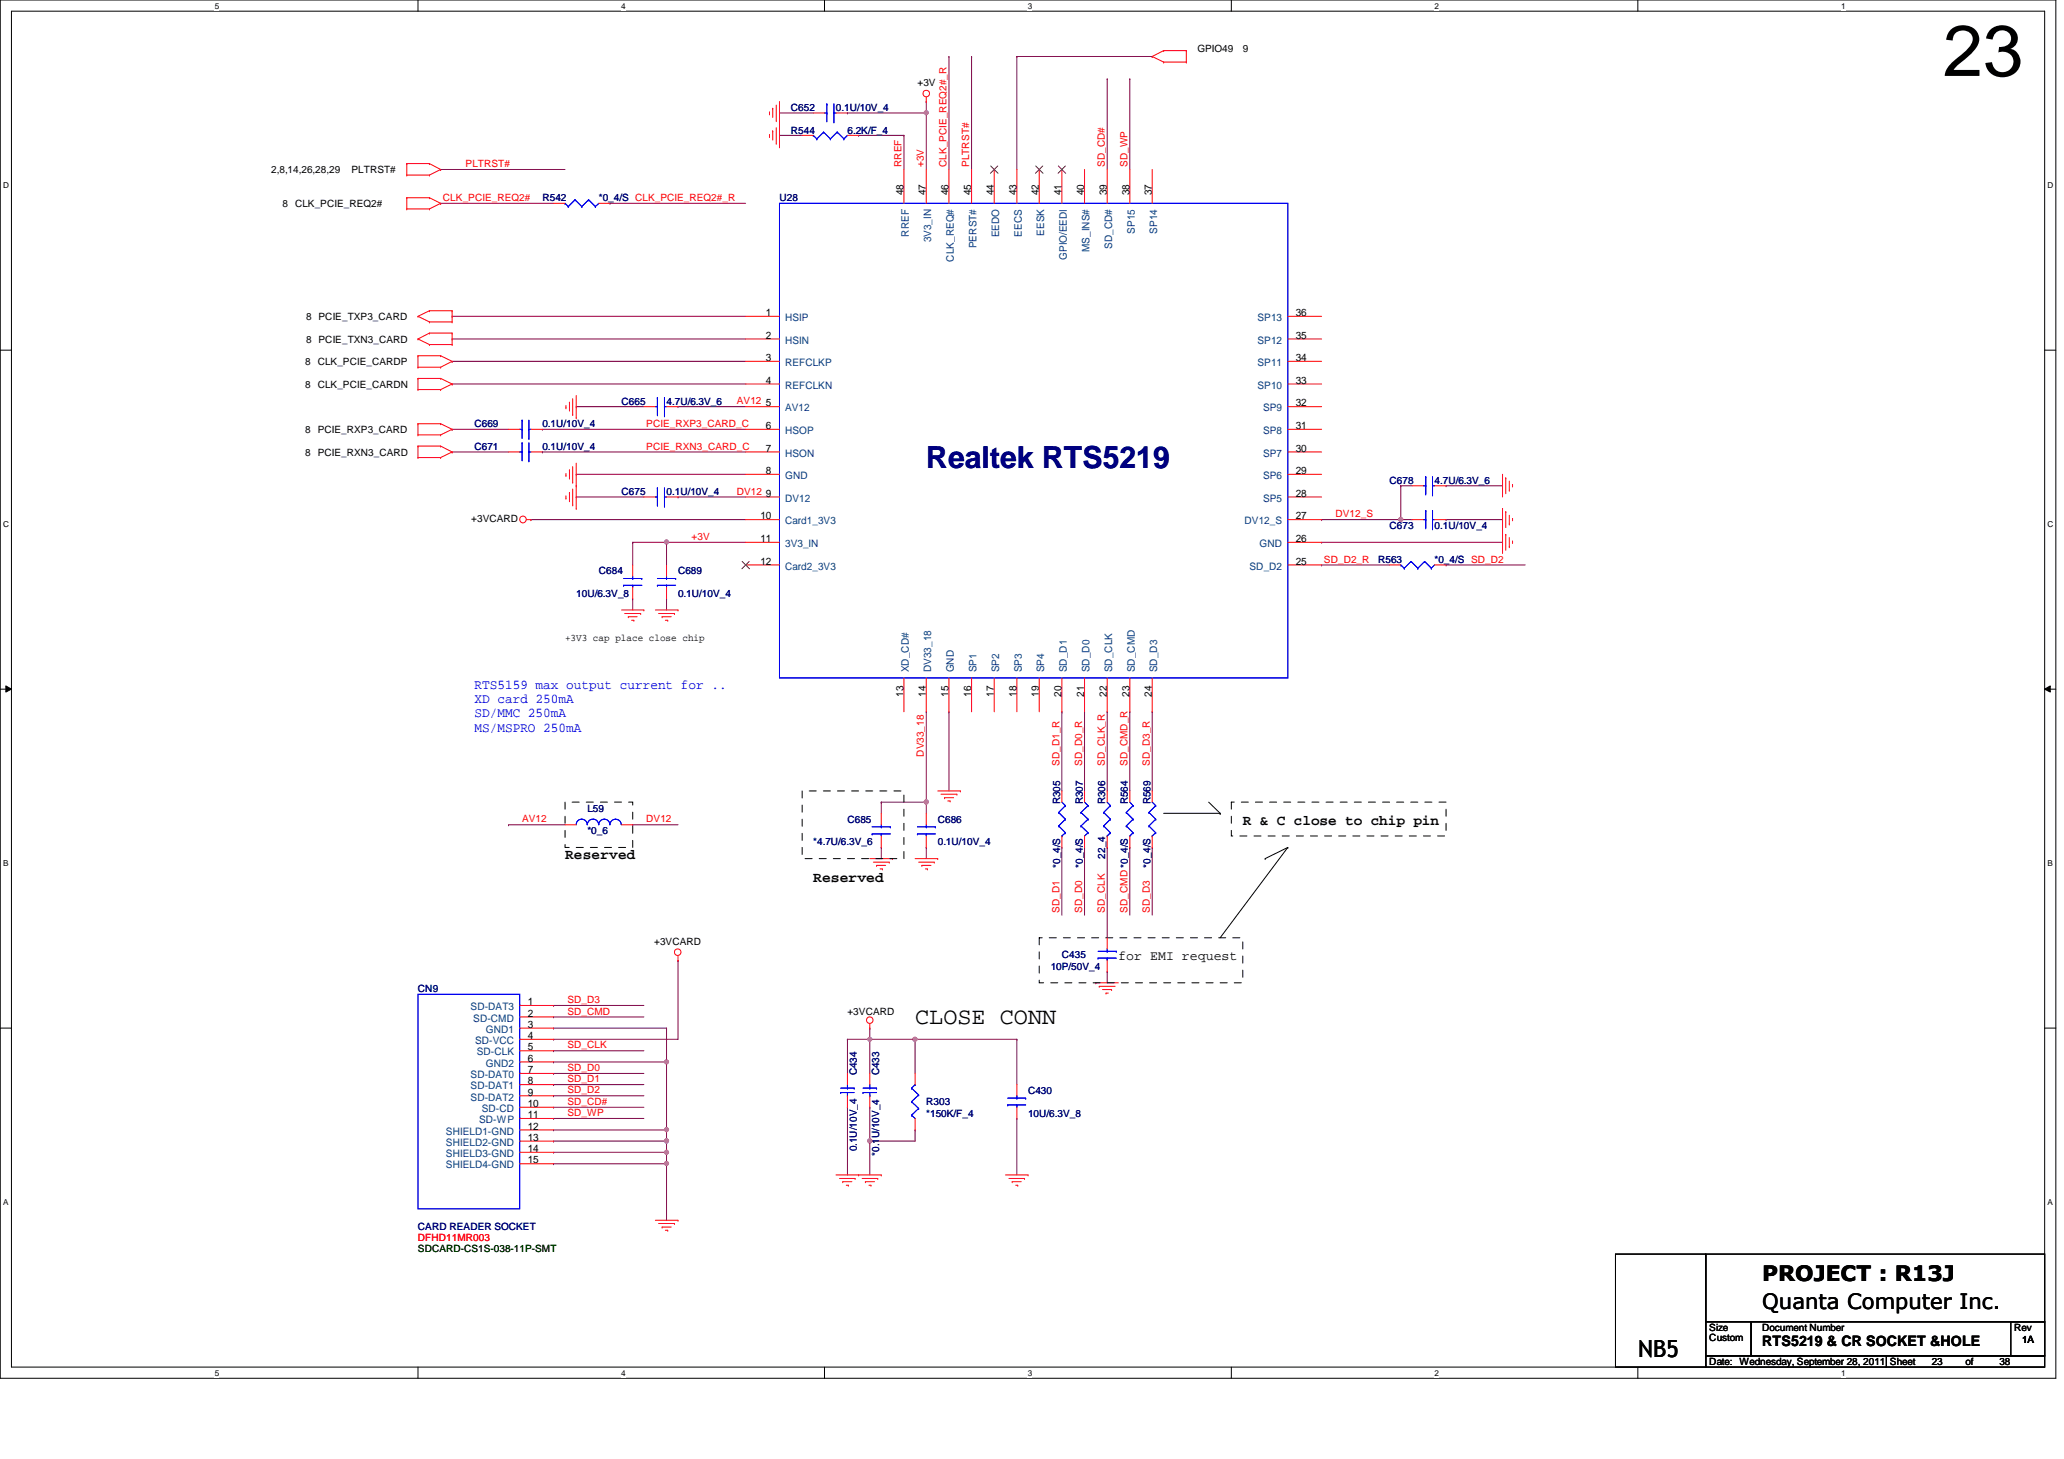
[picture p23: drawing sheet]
<svg xmlns="http://www.w3.org/2000/svg" width="297mm" height="210mm" viewBox="0 0 297 210" stroke-linecap="round" stroke-linejoin="round" font-family="sans-serif">
<defs><g id="words">
<text font-size="10.4" x="279.6" y="10.9">23</text>
<text font-size="4.4" fill="#000080" x="133.3" y="67.4">Realtek RTS5219</text>
<g font-size="3.4">
<text x="131.7" y="147.3">CLOSE CONN</text>
<text x="235.8" y="195.2">NB5</text>
</g>
<g font-size="3">
<text x="253.6" y="184.3">PROJECT : R13J</text>
<text x="253.6" y="188.3">Quanta Computer Inc.</text>
</g>
<g font-size="2.1">
<text x="178.9" y="118.7">R &amp; C close to chip pin</text>
<text x="81.3" y="123.6">Reserved</text>
<text x="117" y="126.8">Reserved</text>
<text x="253.6" y="193.7">RTS5219 &amp; CR SOCKET &amp;HOLE</text>
</g>
<g font-size="1.9" fill="#00f">
<text x="68.3" y="99.1">RTS5159 max output current for ..</text>
<text x="68.3" y="101.1">XD card 250mA</text>
<text x="68.3" y="103.2">SD/MMC 250mA</text>
<text x="68.3" y="105.3">MS/MSPRO 250mA</text>
</g>
<text font-size="1.9" x="160.9" y="138">for EMI request</text>
<g font-size="1.5">
<text x="130" y="28.1" transform="rotate(-90 130 28.1)">48</text>
<text x="133.3" y="28.1" transform="rotate(-90 133.3 28.1)">47</text>
<text x="136.5" y="28.1" transform="rotate(-90 136.5 28.1)">46</text>
<text x="139.8" y="28.1" transform="rotate(-90 139.8 28.1)">45</text>
<text x="143" y="28.1" transform="rotate(-90 143 28.1)">44</text>
<text x="146.3" y="28.1" transform="rotate(-90 146.3 28.1)">43</text>
<text x="149.5" y="28.1" transform="rotate(-90 149.5 28.1)">42</text>
<text x="152.8" y="28.1" transform="rotate(-90 152.8 28.1)">41</text>
<text x="156" y="28.1" transform="rotate(-90 156 28.1)">40</text>
<text x="159.3" y="28.1" transform="rotate(-90 159.3 28.1)">39</text>
<text x="162.6" y="28.1" transform="rotate(-90 162.6 28.1)">38</text>
<text x="165.8" y="28.1" transform="rotate(-90 165.8 28.1)">37</text>
<text x="110.2" y="45.5">1</text>
<text x="186.5" y="45.5">36</text>
<text x="110.2" y="48.7">2</text>
<text x="110.2" y="51.9">3</text>
<text x="186.5" y="51.9">34</text>
<text x="186.5" y="48.7">35</text>
<text x="110.2" y="55.2">4</text>
<text x="110.2" y="58.5">5</text>
<text x="186.5" y="58.5">32</text>
<text x="186.5" y="55.2">33</text>
<text x="110.2" y="61.7">6</text>
<text x="110.2" y="65">7</text>
<text x="186.5" y="65">30</text>
<text x="186.5" y="61.7">31</text>
<text x="110.2" y="68.2">8</text>
<text x="110.2" y="71.5">9</text>
<text x="186.5" y="71.5">28</text>
<text x="186.5" y="68.2">29</text>
<text x="109.4" y="74.7">10</text>
<text x="109.4" y="78">11</text>
<text x="186.5" y="78">26</text>
<text x="186.5" y="74.7">27</text>
<text x="109.4" y="81.2">12</text>
<text x="186.5" y="81.2">25</text>
<text x="130" y="100.3" transform="rotate(-90 130 100.3)">13</text>
<text x="133.3" y="100.3" transform="rotate(-90 133.3 100.3)">14</text>
<text x="136.5" y="100.3" transform="rotate(-90 136.5 100.3)">15</text>
<text x="139.8" y="100.3" transform="rotate(-90 139.8 100.3)">16</text>
<text x="143" y="100.3" transform="rotate(-90 143 100.3)">17</text>
<text x="146.3" y="100.3" transform="rotate(-90 146.3 100.3)">18</text>
<text x="149.5" y="100.3" transform="rotate(-90 149.5 100.3)">19</text>
<text x="152.8" y="100.3" transform="rotate(-90 152.8 100.3)">20</text>
<text x="156" y="100.3" transform="rotate(-90 156 100.3)">21</text>
<text x="159.3" y="100.3" transform="rotate(-90 159.3 100.3)">22</text>
<text x="162.6" y="100.3" transform="rotate(-90 162.6 100.3)">23</text>
<text x="165.8" y="100.3" transform="rotate(-90 165.8 100.3)">24</text>
<text x="75.9" y="144.6">1</text>
<text x="75.9" y="146.3">2</text>
<text x="75.9" y="147.9">3</text>
<text x="75.9" y="149.5">4</text>
<text x="75.9" y="152.7">6</text>
<text x="75.9" y="151.1">5</text>
<text x="75.9" y="154.4">7</text>
<text x="75.9" y="156">8</text>
<text x="75.9" y="157.6">9</text>
<text x="75.9" y="159.3">10</text>
<text x="75.9" y="160.9">11</text>
<text x="75.9" y="162.5">12</text>
<text x="75.9" y="164.1">13</text>
<text x="75.9" y="165.7">14</text>
<text x="75.9" y="167.4">15</text>
</g>
<g font-size="1.5" fill="#004080">
<text x="130.8" y="34" transform="rotate(-90 130.8 34)">RREF</text>
<text x="134" y="34.9" transform="rotate(-90 134 34.9)">3V3_IN</text>
<text x="140.5" y="35.7" transform="rotate(-90 140.5 35.7)">PERST#</text>
<text x="143.8" y="34.2" transform="rotate(-90 143.8 34.2)">EEDO</text>
<text x="147.1" y="34" transform="rotate(-90 147.1 34)">EECS</text>
<text x="150.3" y="34" transform="rotate(-90 150.3 34)">EESK</text>
<text x="160.1" y="35.8" transform="rotate(-90 160.1 35.8)">SD_CD#</text>
<text x="163.3" y="33.6" transform="rotate(-90 163.3 33.6)">SP15</text>
<text x="166.5" y="33.6" transform="rotate(-90 166.5 33.6)">SP14</text>
<text x="137.3" y="37.6" transform="rotate(-90 137.3 37.6)">CLK_REQ#</text>
<text x="153.5" y="37.4" transform="rotate(-90 153.5 37.4)">GPIO/EEDI</text>
<text x="156.8" y="36.2" transform="rotate(-90 156.8 36.2)">MS_INS#</text>
<text x="113" y="46.2">HSIP</text>
<text x="181" y="46.2">SP13</text>
<text x="113" y="49.4">HSIN</text>
<text x="113" y="52.7">REFCLKP</text>
<text x="181" y="52.7">SP11</text>
<text x="181" y="49.4">SP12</text>
<text x="113" y="55.9">REFCLKN</text>
<text x="113" y="59.2">AV12</text>
<text x="181" y="55.9">SP10</text>
<text x="181.8" y="59.2">SP9</text>
<text x="113" y="62.4">HSOP</text>
<text x="113" y="65.7">HSON</text>
<text x="181.8" y="65.7">SP7</text>
<text x="181.8" y="62.4">SP8</text>
<text x="113" y="68.9">GND</text>
<text x="181.8" y="68.9">SP6</text>
<text x="113" y="72.2">DV12</text>
<text x="113" y="75.4">Card1_3V3</text>
<text x="179.1" y="75.4">DV12_S</text>
<text x="181.8" y="72.2">SP5</text>
<text x="113" y="78.7">3V3_IN</text>
<text x="113" y="82">Card2_3V3</text>
<text x="179.8" y="82">SD_D2</text>
<text x="181.3" y="78.7">GND</text>
<text x="130.8" y="96.7" transform="rotate(-90 130.8 96.7)">XD_CD#</text>
<text x="134" y="96.7" transform="rotate(-90 134 96.7)">DV33_18</text>
<text x="137.3" y="96.7" transform="rotate(-90 137.3 96.7)">GND</text>
<text x="140.5" y="96.7" transform="rotate(-90 140.5 96.7)">SP1</text>
<text x="143.8" y="96.7" transform="rotate(-90 143.8 96.7)">SP2</text>
<text x="147.1" y="96.7" transform="rotate(-90 147.1 96.7)">SP3</text>
<text x="150.3" y="96.7" transform="rotate(-90 150.3 96.7)">SP4</text>
<text x="153.5" y="96.7" transform="rotate(-90 153.5 96.7)">SD_D1</text>
<text x="156.8" y="96.7" transform="rotate(-90 156.8 96.7)">SD_D0</text>
<text x="160.1" y="96.7" transform="rotate(-90 160.1 96.7)">SD_CLK</text>
<text x="163.3" y="96.7" transform="rotate(-90 163.3 96.7)">SD_CMD</text>
<text x="166.5" y="96.7" transform="rotate(-90 166.5 96.7)">SD_D3</text>
<text x="67.7" y="145.3">SD-DAT3</text>
<text x="68.1" y="147">SD-CMD</text>
<text x="69.9" y="148.6">GND1</text>
<text x="67.7" y="155.1">SD-DAT0</text>
<text x="68.4" y="150.2">SD-VCC</text>
<text x="68.6" y="151.8">SD-CLK</text>
<text x="69.9" y="153.5">GND2</text>
<text x="67.7" y="158.3">SD-DAT2</text>
<text x="67.7" y="156.7">SD-DAT1</text>
<text x="69" y="161.6">SD-WP</text>
<text x="69.3" y="160">SD-CD</text>
<text x="64.2" y="163.2">SHIELD1-GND</text>
<text x="64.2" y="164.8">SHIELD2-GND</text>
<text x="64.2" y="166.5">SHIELD3-GND</text>
<text x="64.2" y="168.1">SHIELD4-GND</text>
</g>
<g font-size="1.4">
<text x="172.3" y="7.5">GPIO49</text>
<text x="178.9" y="7.5">9</text>
<text x="132" y="12.4">+3V</text>
<text x="39" y="24.9">2,8,14,26,28,29</text>
<text x="40.7" y="29.8">8 CLK_PCIE_REQ2#</text>
<text x="50.6" y="24.9">PLTRST#</text>
<text x="44.1" y="46.1">8 PCIE_TXP3_CARD</text>
<text x="43.9" y="52.5">8</text>
<text x="44.1" y="49.3">8 PCIE_TXN3_CARD</text>
<text x="45.7" y="52.5">CLK_PCIE_CARDP</text>
<text x="43.9" y="55.8">8</text>
<text x="45.7" y="55.8">CLK_PCIE_CARDN</text>
<text x="43.9" y="62.3">8</text>
<text x="43.9" y="65.5">8</text>
<text x="45.7" y="62.3">PCIE_RXP3_CARD</text>
<text x="45.7" y="65.5">PCIE_RXN3_CARD</text>
<text x="67.8" y="75.1">+3VCARD</text>
<text x="81.3" y="92.2">+3V3 cap place close chip</text>
<text x="94.1" y="135.9">+3VCARD</text>
<text x="122" y="146">+3VCARD</text>
<text x="246" y="191.5">Size</text>
<text x="253.6" y="191.5">Document Number</text>
<text x="289.9" y="191.5">Rev</text>
<text x="246" y="196.4">Date: Wednesday, September 28, 2011 Sheet</text>
<text x="246" y="193">Custom</text>
<text x="278" y="196.4">23</text>
<text x="282.9" y="196.4">of</text>
<text x="287.7" y="196.4">38</text>
<text x="291" y="193.2">1A</text>
</g>
<g font-size="1.4" fill="#000080">
<text x="113.8" y="16">C652</text>
<text x="120.3" y="16">0.1U/10V_4</text>
<text x="113.8" y="19.2">R544</text>
<text x="122" y="19.2">6.2K/F_4</text>
<text x="78.1" y="29">R542</text>
<text x="86.2" y="29">*0_4/S CLK_PCIE_REQ2#_R</text>
<text x="112.2" y="29">U28</text>
<text x="89.4" y="58.3">C665</text>
<text x="95.9" y="58.3">4.7U/6.3V_6</text>
<text x="68.3" y="64.7">C671</text>
<text x="68.3" y="61.5">C669</text>
<text x="78.1" y="64.7">0.1U/10V_4</text>
<text x="78.1" y="61.5">0.1U/10V_4</text>
<text x="89.4" y="71.2">C675</text>
<text x="95.9" y="71.2">0.1U/10V_4</text>
<text x="200" y="69.6">C678</text>
<text x="206.5" y="69.6">4.7U/6.3V_6</text>
<text x="200" y="76.1">C673</text>
<text x="206.5" y="76.1">0.1U/10V_4</text>
<text x="86.2" y="82.6">C684</text>
<text x="97.6" y="82.6">C689</text>
<text x="198.3" y="81">R563</text>
<text x="206.5" y="81">*0_4/S SD_D2</text>
<text x="82.9" y="85.9">10U/6.3V_8</text>
<text x="97.6" y="85.9">0.1U/10V_4</text>
<text x="84.5" y="116.8">L59</text>
<text x="122" y="118.4">C685</text>
<text x="135" y="118.4">C686</text>
<text x="152.6" y="115.7" transform="rotate(-90 152.6 115.7)">R305</text>
<text x="155.8" y="115.7" transform="rotate(-90 155.8 115.7)">R307</text>
<text x="159" y="115.7" transform="rotate(-90 159 115.7)">R306</text>
<text x="162.3" y="115.7" transform="rotate(-90 162.3 115.7)">R564</text>
<text x="165.6" y="115.7" transform="rotate(-90 165.6 115.7)">R569</text>
<text x="84.5" y="120">*0_6</text>
<text x="117" y="121.6">*4.7U/6.3V_6</text>
<text x="135" y="121.6">0.1U/10V_4</text>
<text x="152.6" y="124.8" transform="rotate(-90 152.6 124.8)">*0_4/S</text>
<text x="155.8" y="124.8" transform="rotate(-90 155.8 124.8)">*0_4/S</text>
<text x="159" y="123.5" transform="rotate(-90 159 123.5)">22_4</text>
<text x="165.6" y="124.8" transform="rotate(-90 165.6 124.8)">*0_4/S</text>
<text x="152.8" y="137.9">C435</text>
<text x="60.2" y="142.7">CN9</text>
<text x="151.2" y="139.5">10P/50V_4</text>
<text x="123.3" y="154.7" transform="rotate(-90 123.3 154.7)">C434</text>
<text x="126.5" y="154.7" transform="rotate(-90 126.5 154.7)">C433</text>
<text x="133.3" y="159">R303</text>
<text x="133.3" y="160.7">*150K/F_4</text>
<text x="148" y="157.4">C430</text>
<text x="148" y="160.7">10U/6.3V_8</text>
<text x="123.3" y="165.7" transform="rotate(-90 123.3 165.7)">0.1U/10V_4</text>
<text x="126.5" y="166.3" transform="rotate(-90 126.5 166.3)">*0.1U/10V_4</text>
<text x="60.2" y="176.9">CARD READER SOCKET</text>
</g>
<g font-size="1.4" fill="#f00">
<text x="63.8" y="28.9">CLK_PCIE_REQ2#</text>
<text x="67" y="24">PLTRST#</text>
<text x="129.7" y="24" transform="rotate(-90 129.7 24)">RREF</text>
<text x="133" y="24" transform="rotate(-90 133 24)">+3V</text>
<text x="136.2" y="24" transform="rotate(-90 136.2 24)">CLK_PCIE_REQ2#_R</text>
<text x="139.5" y="24" transform="rotate(-90 139.5 24)">PLTRST#</text>
<text x="159" y="24" transform="rotate(-90 159 24)">SD_CD#</text>
<text x="162.3" y="24" transform="rotate(-90 162.3 24)">SD_WP</text>
<text x="106" y="58.2">AV12</text>
<text x="93" y="61.4">PCIE_RXP3_CARD_C</text>
<text x="93" y="64.7">PCIE_RXN3_CARD_C</text>
<text x="106" y="71.2">DV12</text>
<text x="99.5" y="77.7">+3V</text>
<text x="192.2" y="74.4">DV12_S</text>
<text x="190.5" y="80.9">SD_D2_R</text>
<text x="133" y="108.9" transform="rotate(-90 133 108.9)">DV33_18</text>
<text x="152.5" y="110.2" transform="rotate(-90 152.5 110.2)">SD_D1_R</text>
<text x="155.7" y="110.2" transform="rotate(-90 155.7 110.2)">SD_D0_R</text>
<text x="159" y="110.2" transform="rotate(-90 159 110.2)">SD_CLK_R</text>
<text x="162.3" y="110.2" transform="rotate(-90 162.3 110.2)">SD_CMD_R</text>
<text x="165.5" y="110.2" transform="rotate(-90 165.5 110.2)">SD_D3_R</text>
<text x="75.1" y="118.3">AV12</text>
<text x="93" y="118.3">DV12</text>
<text x="152.5" y="131.3" transform="rotate(-90 152.5 131.3)">SD_D1</text>
<text x="155.7" y="131.3" transform="rotate(-90 155.7 131.3)">SD_D0</text>
<text x="159" y="131.3" transform="rotate(-90 159 131.3)">SD_CLK</text>
<text x="162.3" y="131.3" transform="rotate(-90 162.3 131.3)">SD_CMD *0_4/S</text>
<text x="165.5" y="131.3" transform="rotate(-90 165.5 131.3)">SD_D3</text>
<text x="81.7" y="144.3">SD_D3</text>
<text x="81.7" y="146">SD_CMD</text>
<text x="81.7" y="150.8">SD_CLK</text>
<text x="81.7" y="155.7">SD_D1</text>
<text x="81.7" y="154.1">SD_D0</text>
<text x="81.7" y="157.3">SD_D2</text>
<text x="81.7" y="159">SD_CD#</text>
<text x="81.7" y="160.6">SD_WP</text>
<text x="60.2" y="178.5">DFHD11MR003</text>
</g>
<text font-size="1.4" fill="#004000" x="60.2" y="180.2">SDCARD-CS1S-038-11P-SMT</text>
<g font-size="1.2">
<text x="30.9" y="1.2">5</text>
<text x="89.4" y="1.2">4</text>
<text x="147.9" y="1.2">3</text>
<text x="206.5" y="1.2">2</text>
<text x="265" y="1.2">1</text>
<text x=".5" y="27.1">D</text>
<text x="294.7" y="27.1">D</text>
<text x=".5" y="75.8">C</text>
<text x="294.7" y="75.8">C</text>
<text x=".5" y="124.6">B</text>
<text x="294.7" y="124.6">B</text>
<text x=".5" y="173.4">A</text>
<text x="294.7" y="173.4">A</text>
<text x="30.9" y="197.9">5</text>
<text x="89.4" y="197.9">4</text>
<text x="147.9" y="197.9">3</text>
<text x="206.5" y="197.9">2</text>
<text x="265" y="197.9">1</text>
</g>
</g></defs>
<path d="M0 0h295.9v198.3h-295.9zM1.6 1.6h292.7v195.1h-292.7z" fill="none" stroke="#000" stroke-width=".14"/>
<g fill="#fff">
<path d="M30.9 .2h.6v1.3h-.6z"/>
<path d="M30.9 196.8h.6v1.4h-.6z"/>
</g>
<path d="M60.2 0v1.6M60.2 196.7v1.6" fill="none" stroke="#000" stroke-width=".14"/>
<g fill="#fff">
<path d="M89.4 .2h.6v1.3h-.6z"/>
<path d="M89.4 196.8h.6v1.4h-.6z"/>
</g>
<path d="M118.7 0v1.6M118.7 196.7v1.6" fill="none" stroke="#000" stroke-width=".14"/>
<g fill="#fff">
<path d="M147.9 .2h.6v1.3h-.6z"/>
<path d="M147.9 196.8h.6v1.4h-.6z"/>
</g>
<path d="M177.2 0v1.6M177.2 196.7v1.6" fill="none" stroke="#000" stroke-width=".14"/>
<g fill="#fff">
<path d="M206.5 .2h.5v1.3h-.5z"/>
<path d="M206.5 196.8h.5v1.4h-.5z"/>
</g>
<path d="M235.7 0v1.6M235.7 196.7v1.6" fill="none" stroke="#000" stroke-width=".14"/>
<g fill="#fff">
<path d="M265 .2h.6v1.3h-.6z"/>
<path d="M265 196.8h.6v1.4h-.6z"/>
<path d="M.5 26h.8v1.3h-.8z"/>
<path d="M294.7 26h.8v1.3h-.8z"/>
<path d="M.5 74.8h.8v1.3h-.8z"/>
<path d="M294.7 74.8h.8v1.3h-.8z"/>
</g>
<path d="M0 50.4h1.6M294.3 50.4h1.6" fill="none" stroke="#000" stroke-width=".14"/>
<g fill="#fff">
<path d="M.5 123.5h.7v1.3h-.7z"/>
<path d="M294.7 123.5h.7v1.3h-.7z"/>
</g>
<path d="M0 99.1h1.6M.8 98.7l.8 .4-.8 .5zM294.3 99.1l.8-.4v.9zM294.3 99.1h1.6" fill="none" stroke="#000" stroke-width=".14"/>
<path d="M.8 98.7l.8 .4-.8 .5zM294.3 99.1l.8-.4v.9z" fill="#000"/>
<g fill="#fff">
<path d="M.5 172.3h.7v1.3h-.7z"/>
<path d="M294.7 172.3h.7v1.3h-.7z"/>
</g>
<path d="M0 147.9h1.6M294.3 147.9h1.6" fill="none" stroke="#000" stroke-width=".14"/>
<g fill="none" stroke="#800040" stroke-width=".14">
<path d="M112.2 19.5h.1M112.2 16.3h.1M112.2 19.5h3.2M112.2 16.3h4.8M122 16.3h.1M122 16.3h11.3M130.1 19.5h.1M130.1 19.5v4.9M139.8 8.1h.1M139.8 8.1v16.3M159.3 11.3h.1M159.3 11.3v13.1"/>
<path d="M201.6 69.9h.1M201.6 74.8h.1M201.6 74.8h1.6M201.6 69.9v4.9M208.1 74.8h.1M208.1 69.9h.1M208.1 74.8h8.1M208.1 69.9h8.1M208.1 81.3h.1M208.1 81.3h11.4M126.8 115.4h.1M126.8 115.4h6.5"/>
<path d="M126.8 115.4v1.6M133.3 115.4h.1M133.3 115.4v1.6M136.6 102.4h.1M136.6 102.4v11.4M152.8 102.4h.1M152.8 102.4v11.4M133.3 121.9h.1M133.3 121.9v1.6M152.8 121.9h.1M152.8 121.9v9.8M159.3 121.9h.1"/>
<path d="M159.3 121.9v13"/>
</g>
<circle cx="201.6" cy="74.7" r=".31" fill="#f0f"/>
<circle cx="201.6" cy="74.7" r=".31" fill="none" stroke="#f0f" stroke-width=".14"/>
<g fill="none" stroke="#800040" stroke-width=".14">
<path d="M123.6 19.5h.1M123.6 19.5h6.5M136.6 8.1h.1M136.6 8.1v16.3M190.2 74.8h.1M190.2 74.8h11.4M201.6 69.9h.1M201.6 69.9h1.6M190.2 81.3h.1M190.2 81.3h9.8M133.3 102.4h.1M133.3 102.4v13"/>
<path d="M156.1 102.4h.1M156.1 102.4v11.4M159.3 102.4h.1M159.3 102.4v11.4M162.6 102.4h.1M162.6 102.4v11.4M126.8 121.9h.1M126.8 121.9v1.6M156.1 121.9h.1M156.1 121.9v9.8M159.3 139.8h.1M159.3 139.8v1.6"/>
<path d="M162.6 121.9h.1M162.6 121.9v9.8M165.8 121.9h.1M165.8 121.9v9.8"/>
</g>
<circle cx="133.3" cy="115.4" r=".31" fill="#f0f"/>
<circle cx="133.3" cy="115.4" r=".31" fill="none" stroke="#f0f" stroke-width=".14"/>
<path d="M133.3 16.3h.1M133.3 16.3v8.1" fill="none" stroke="#800040" stroke-width=".14"/>
<circle cx="133.3" cy="16.2" r=".3" fill="#f0f"/>
<circle cx="133.3" cy="16.2" r=".3" fill="none" stroke="#f0f" stroke-width=".14"/>
<g fill="none" stroke="#800040" stroke-width=".14">
<path d="M82.9 58.5h.1M82.9 58.5h9.8M97.6 58.5h.1M97.6 58.5h9.7M91.1 78h.1M91.1 78v3.3M95.9 78h.1M95.9 78h11.4M95.9 78v3.3M97.6 71.5h.1M97.6 71.5h9.7M190.2 78h.1"/>
<path d="M190.2 78h26M91.1 86.1h.1M91.1 86.1v1.7M95.9 86.1h.1M95.9 86.1v1.7M165.8 102.4h.1M165.8 102.4v11.4"/>
</g>
<circle cx="95.9" cy="78" r=".3" fill="#f0f"/>
<circle cx="95.9" cy="78" r=".3" fill="none" stroke="#f0f" stroke-width=".14"/>
<g fill="none" stroke="#800040" stroke-width=".14">
<path d="M133.3 14.6h.1M133.3 14.6v1.7M146.3 8.1h.1M146.3 8.1v16.3M146.3 8.1h19.5M162.6 11.3h.1M162.6 11.3v13.1M165.8 8.1h.1M63.4 24.4h.1M63.4 29.3h.1M63.4 24.4h17.9M63.4 29.3h16.3"/>
<path d="M87.8 29.3h.1M87.8 29.3h19.5M65.1 52h.1M65.1 55.2h.1M65.1 48.8h.1M65.1 45.5h.1M65.1 52h42.2M65.1 55.2h42.2M65.1 48.8h42.2M65.1 45.5h42.2M65.1 61.8h.1M65.1 65h.1"/>
<path d="M65.1 61.8h8.1M65.1 65h8.1M76.4 74.8h.1M76.4 74.8h30.9M78.1 61.8h.1M78.1 65h.1M78.1 61.8h29.2M78.1 65h29.2M82.9 71.5h.1M82.9 68.2h.1M82.9 71.5h9.8M82.9 68.2h24.4"/>
<path d="M91.1 78h.1M91.1 78h4.8M73.2 118.7h.1M73.2 118.7h8.1M91.1 118.7h.1M91.1 118.7h6.5M125.2 159.3h.1M125.2 147.9h.1M125.2 149.5h.1M125.2 147.9v6.5M125.2 159.3v4.9M131.7 149.5h.1"/>
<path d="M131.7 149.5h14.6M146.3 149.5h.1M146.3 149.5v6.5M146.3 160.9h.1M146.3 160.9v8.1"/>
</g>
<circle cx="131.7" cy="149.5" r=".31" fill="#f0f"/>
<circle cx="131.7" cy="149.5" r=".31" fill="none" stroke="#f0f" stroke-width=".14"/>
<path d="M97.6 138.2h.1M97.6 138.2v11.3h-17.9M79.7 149.5h.1M122 149.5h.1M122 159.3h.1M122 149.5v4.9M122 159.3v9.7M122 149.5h3.2M95.9 167.4h.1M95.9 167.4v8.2" fill="none" stroke="#800040" stroke-width=".14"/>
<circle cx="95.9" cy="167.4" r=".3" fill="#f0f"/>
<circle cx="95.9" cy="167.4" r=".3" fill="none" stroke="#f0f" stroke-width=".14"/>
<g fill="none" stroke="#800040" stroke-width=".14">
<path d="M79.7 147.9h.1M79.7 152.8h.1M79.7 144.7h.1M79.7 146.3h.1M79.7 151.2h.1M79.7 156h.1M79.7 154.4h.1M79.7 157.6h.1M79.7 147.9h16.2M79.7 152.8h16.2M79.7 144.7h13M79.7 146.3h13"/>
<path d="M79.7 151.2h13M79.7 156h13M79.7 154.4h13M79.7 157.6h13M95.9 147.9h.1M95.9 152.8h.1M95.9 147.9v14.7h-16.2M79.7 162.6h.1"/>
</g>
<circle cx="95.9" cy="152.8" r=".3" fill="#f0f"/>
<circle cx="95.9" cy="152.8" r=".3" fill="none" stroke="#f0f" stroke-width=".14"/>
<path d="M79.7 164.2h.1M79.7 165.8h.1M79.7 164.2h16.2M79.7 165.8h16.2" fill="none" stroke="#800040" stroke-width=".14"/>
<circle cx="95.9" cy="165.8" r=".3" fill="#f0f"/>
<circle cx="95.9" cy="165.8" r=".3" fill="none" stroke="#f0f" stroke-width=".14"/>
<path d="M79.7 167.4h.1M79.7 167.4h16.2M95.9 162.6h.1M95.9 162.6v1.6" fill="none" stroke="#800040" stroke-width=".14"/>
<circle cx="95.9" cy="162.5" r=".3" fill="#f0f"/>
<circle cx="95.9" cy="162.5" r=".3" fill="none" stroke="#f0f" stroke-width=".14"/>
<path d="M95.9 165.8h.1M95.9 164.2h.1M95.9 164.2v3.2" fill="none" stroke="#800040" stroke-width=".14"/>
<circle cx="95.9" cy="164.1" r=".31" fill="#f0f"/>
<circle cx="95.9" cy="164.1" r=".31" fill="none" stroke="#f0f" stroke-width=".14"/>
<path d="M79.7 159.3h.1M79.7 159.3h13M79.7 160.9h.1M79.7 160.9h13M125.2 164.2h.1M125.2 164.2h6.5" fill="none" stroke="#800040" stroke-width=".14"/>
<circle cx="125.2" cy="164.1" r=".31" fill="#f0f"/>
<circle cx="125.2" cy="164.1" r=".31" fill="none" stroke="#f0f" stroke-width=".14"/>
<path d="M125.2 149.5h.1M125.2 149.5h6.5M131.7 149.5h.1M131.7 149.5v4.9M125.2 164.2h.1M125.2 164.2v4.8M131.7 162.6h.1M131.7 162.6v1.6" fill="none" stroke="#800040" stroke-width=".14"/>
<circle cx="125.2" cy="149.5" r=".3" fill="#f0f"/>
<circle cx="125.2" cy="149.5" r=".3" fill="none" stroke="#f0f" stroke-width=".14"/>
<g fill="none" stroke="#f00" stroke-width=".14">
<path d="M110.7 19.6h.1M110.7 16.4h.1M110.7 16.1v.3M110.7 19.3v.3M111.2 18.8h.1M111.2 15.6h.1M111.2 15.6v1.3M111.2 18.8v1.4M111.7 17.4h.1M111.7 15.1v2.3M111.7 18.4v2.2M112.2 17.9h.1"/>
<path d="M112.2 14.6v6.5M115.4 19.5h1.6M117 16.3h1.7M120.3 16.3h1.7M122 19.5h1.6M133.3 14.6h.1M133.3 14v.6M165.8 8.1h.1M165.8 8.1l1.7 .8M167.5 8.9h.1M167.5 7.3h.1M167.5 8.9h3.2"/>
<path d="M167.5 7.3l-1.7 .8M167.5 7.3h3.2M170.7 7.3h.1M170.7 8.9h.1M170.7 7.3v1.6M58.5 25.2h.1M58.5 23.5h.1M58.5 30.1h.1M58.5 28.4h.1M58.5 23.5h3.3M58.5 25.2h3.3M58.5 23.5v1.7"/>
<path d="M58.5 28.4v1.7M58.5 28.4h3.3M58.5 30.1h3.3M61.8 23.5h.1M61.8 25.2h.1M61.8 28.4h.1M61.8 30.1h.1M61.8 23.5l1.6 .9M61.8 28.4l1.6 .9M63.4 24.4h.1M63.4 29.3h.1M63.4 24.4l-1.6 .8"/>
<path d="M63.4 29.3l-1.6 .8M79.7 29.3h1.6M86.2 29.3h1.6M111.7 20.6h.1M112.2 21.1h.1M130.1 24.4v4.9M133.3 24.4v4.9M136.6 24.4v4.9M139.8 24.4v4.9M143.1 24.4v4.9M146.3 24.4v4.9M149.6 24.4v4.9"/>
<path d="M152.8 24.4v4.9M156.1 24.4v4.9M159.3 24.4v4.9M162.6 24.4v4.9M165.8 24.4v4.9M60.2 52.8h.1M60.2 51.2h.1M60.2 56h.1M60.2 54.4h.1M60.2 48.8h.1M60.2 45.5h.1M60.2 51.2h3.2"/>
<path d="M60.2 52.8h3.2M60.2 51.2v1.6M60.2 54.4v1.6M60.2 54.4h3.2M60.2 56h3.2M60.2 48.8l1.6 .8M60.2 45.5l1.6 .8M61.8 47.9h.1M61.8 49.6h.1M61.8 44.7h.1M61.8 46.3h.1M61.8 47.9l-1.6 .9"/>
<path d="M61.8 47.9h3.3M61.8 49.6h3.3M61.8 44.7l-1.6 .8M61.8 44.7h3.3M61.8 46.3h3.3M63.4 51.2h.1M63.4 52.8h.1M63.4 54.4h.1M63.4 56h.1M63.4 51.2l1.7 .8M63.4 54.4l1.7 .8M65.1 52h.1"/>
<path d="M65.1 55.2h.1M65.1 47.9h.1M65.1 49.6h.1M65.1 44.7h.1M65.1 46.3h.1M65.1 52l-1.7 .8M65.1 55.2l-1.7 .8M65.1 44.7v1.6M65.1 47.9v1.7M81.4 58.7h.1M81.4 58.3v.4M82 57.9h.1"/>
<path d="M82 57.9v1.2M82.4 59.6h.1M82.4 57.4v2.2M82.9 56.9v3.2M92.7 58.5h1.6M95.9 58.5h1.7M107.3 58.5h4.9M107.3 55.2h4.9M107.3 52h4.9M107.3 48.8h4.9M107.3 45.5h4.9M185.3 58.5h4.9"/>
<path d="M185.3 55.2h4.9M185.3 52h4.9M185.3 48.8h4.9M185.3 45.5h4.9M60.2 62.6h.1M60.2 61h.1M60.2 65.8h.1M60.2 64.2h.1M60.2 61v1.6M60.2 64.2v1.6M60.2 61h3.2M60.2 62.6h3.2"/>
<path d="M60.2 64.2h3.2M60.2 65.8h3.2M63.4 61h.1M63.4 62.6h.1M63.4 64.2h.1M63.4 65.8h.1M63.4 61l1.7 .8M63.4 64.2l1.7 .8M65.1 61.8h.1M65.1 65h.1M65.1 61.8l-1.7 .8M65.1 65l-1.7 .8"/>
<path d="M73.2 65h1.6M73.2 61.8h1.6M75.8 74.8h.6M76.4 74.8h.1M76.4 65h1.7M76.4 61.8h1.7M81.4 68.4h.1M81.4 71.7h.1M81.4 68.1v.3M81.4 71.3v.4M82 67.6h.1M82 70.9h.1"/>
<path d="M82 67.6v1.3M82 70.9v1.3M82.4 69.4h.1M82.4 72.6h.1M82.4 67.1v2.3M82.4 70.4v2.2M82.9 69.9h.1M82.9 60.1h.1M82.9 73.2h.1M82.9 66.6v6.6M92.7 71.5h1.6M95.9 71.5h1.7"/>
<path d="M107.3 74.8h4.9M107.3 71.5h4.9M107.3 68.2h4.9M107.3 65h4.9M107.3 61.8h4.9M107.3 78h4.9M185.3 74.8h4.9M185.3 71.5h4.9M185.3 68.2h4.9M185.3 65h4.9M185.3 61.8h4.9M185.3 78h4.9"/>
<path d="M203.2 74.8h1.6M203.2 69.9h1.6M206.5 74.8h1.6M206.5 69.9h1.6M216.2 73.2h.1M216.2 68.2h.1M216.2 76.4h.1M216.2 68.2v3.3M216.2 73.2v6.4M216.7 73.6h.1M216.7 68.7h.1M216.7 76.9h.1"/>
<path d="M216.7 68.7v2.3M216.7 73.6v2.3M216.7 76.9v2.3M217.2 75.4h.1M217.2 70.5h.1M217.2 78.7h.1M217.2 69.2v1.3M217.2 74.1v1.3M217.2 77.3v1.4M217.7 74.6h.1M217.7 69.7h.1M217.7 77.9h.1"/>
<path d="M217.7 69.7v.4M217.7 74.6v.3M217.7 77.9v.3M89.4 87.8h3.3M89.9 88.3h2.3M90.4 88.7h.1M90.4 88.7h1.3M90.9 89.2h.3M91.1 81.3v1.6M91.1 84.5v1.6M91.2 89.2h.1M92.2 88.3h.1"/>
<path d="M92.7 87.8h.1M94.3 87.8h3.3M94.8 88.3h2.3M95.3 88.7h.1M95.3 88.7h1.3M95.8 89.2h.3M95.9 81.3v1.6M95.9 84.5v1.6M96.1 89.2h.1M97.1 88.3h.1M97.6 87.8h.1M107.3 81.3h4.9"/>
<path d="M130.1 97.5v4.9M133.3 97.5v4.9M136.6 97.5v4.9M139.8 97.5v4.9M143.1 97.5v4.9M146.3 97.5v4.9M149.6 97.5v4.9M152.8 97.5v4.9M156.1 97.5v4.9M159.3 97.5v4.9M162.6 97.5v4.9M165.8 97.5v4.9"/>
<path d="M185.3 81.3h4.9M200 81.3h1.6M206.5 81.3h1.6M81.3 118.7h1.6M89.4 118.7h1.7M126.8 117v1.7M133.3 117v1.7M135 113.8h3.2M135.4 114.3h2.3M135.9 114.8h.1M135.9 114.8h1.3M136.4 115.2h.3"/>
<path d="M136.7 115.2h.1M137.7 114.3h.1M138.2 113.8h.1M152.8 113.8v1.6M156.1 113.8v1.6M159.3 113.8v1.6M162.6 113.8v1.6M165.8 113.8v1.6M97.6 138.2h.1M97.6 137.5v.7M125.2 123.5h3.2M125.7 124h2.3"/>
<path d="M126.1 124.5h.1M126.1 124.5h1.4M126.7 125h.3M126.8 120.3v1.6M127 125h.1M128 124h.1M128.4 123.5h.1M131.7 123.5h3.3M132.2 124h2.2M132.7 124.5h.1M132.7 124.5h1.3M133.2 125h.3"/>
<path d="M133.3 120.3v1.6M133.5 125h.1M134.4 124h.1M135 123.5h.1M152.8 120.3v1.6M156.1 120.3v1.6M159.3 120.3v1.6M159.3 134.9v1.6M159.3 138.2v1.6M162.6 120.3v1.6M165.8 120.3v1.6M74.8 157.6h4.9"/>
<path d="M74.8 144.7h4.9M74.8 146.3h4.9M74.8 147.9h4.9M74.8 152.8h4.9M74.8 149.5h4.9M74.8 151.2h4.9M74.8 154.4h4.9M74.8 156h4.9M74.8 159.3h4.9M122 154.4v1.6M122 157.6v1.7M125.2 147.9h.1"/>
<path d="M125.2 147.3v.6M125.2 154.4v1.6M125.2 157.6v1.7M131.7 154.4v1.6M146.3 156v1.6M146.3 159.3v1.6M157.7 141.4h.1M157.7 141.4h3.2M158.2 141.9h.1M158.2 141.9h2.3M158.7 142.4h1.3M159.2 142.9h.1"/>
<path d="M159.2 142.9h.3M160 142.4h.1M74.8 162.6h4.9M74.8 164.2h4.9M74.8 165.8h4.9M74.8 167.4h4.9M74.8 160.9h4.9M94.3 175.6h3.3M94.8 176h2.3M95.3 176.5h.1M95.3 176.5h1.3M95.8 177h.3"/>
<path d="M96.1 177h.1M97.1 176h.1M97.6 175.6h.1M120.3 169h6.5M120.8 169.5h2.3M121.3 170h.1M121.3 170h1.3M121.8 170.5h.3M122.1 170.5h.1M123.1 169.5h.1M123.6 169h.1M124.1 169.5h2.2"/>
<path d="M124.5 170h.1M124.5 170h1.4M125 170.5h.3M125.3 170.5h.1M126.3 169.5h.1M126.8 169h.1M131.7 160.9v1.7M144.7 169h3.3M145.2 169.5h2.2M145.7 170h.1M145.7 170h1.3M146.2 170.5h.3"/>
<path d="M146.5 170.5h.1M147.4 169.5h.1M148 169h.1"/>
<circle cx="133.3" cy="13.5" r=".47"/>
<circle cx="75.3" cy="74.7" r=".48"/>
<circle cx="97.5" cy="137" r=".47"/>
<circle cx="125.2" cy="146.8" r=".47"/>
</g>
<g fill="none" stroke="#000" stroke-width=".14">
<path d="M167.5 117h8.1M173.9 115.4l1.7 1.6M175.6 117h.1M182.1 123.5h.1M185.3 121.9h.1M185.3 121.9l-9.7 13M185.3 121.9l-3.2 1.6M232.5 180.4h13v16.3h-13zM245.5 180.4h48.8v9.8h-48.8zM245.5 190.2h6.5v4.9h-6.5zM245.5 195.1h26v1.6h-26zM252 190.2h42.3v4.9h-42.3z"/>
<path d="M271.5 195.1h22.8v1.6h-22.8zM289.4 190.2h4.9v4.9h-4.9z"/>
</g>
<path d="M81.3 115.4h9.8v6.5h-9.8zM115.4 113.8h14.7v9.7h-14.7zM177.2 115.4h30.9v4.9h-30.9zM149.6 134.9h29.3v6.5h-29.3z" fill="none" stroke="#000" stroke-width=".14" stroke-dasharray="1 1 1 1 1 1 1 1"/>
<g fill="none" stroke="#00f" stroke-width=".14">
<path d="M117 19.5h.1M117 19.5l.6 .5M117.6 20h.1M118.5 19h.1M118.5 19l1 1M118.5 19l-.9 1M118.7 16.3h.3M119 14.9h.1M119 16.3h.1M119 14.9v2.6M119.5 20h.1M120 16.3h.1"/>
<path d="M120 17.5h.1M120 16.3h.3M120 14.9v2.6M120.5 19h.1M120.5 19l1 1M120.5 19l-1 1M121.5 20h.1M122 19.5l-.5 .5M81.3 29.3h.1M81.3 29.3l.5 .4M81.8 29.7h.1M82.8 28.7h.1"/>
<path d="M82.8 28.7l.9 1M82.8 28.7l-1 1M83.7 29.7h.1M84.7 28.7h.1M84.7 28.7l1 1M84.7 28.7l-1 1M85.7 29.7h.1M86.2 29.3l-.5 .4M112.2 29.3h73.1v68.2h-73.1zM94.3 58.5h.3M94.6 57.2h.1M94.6 58.5h.1"/>
<path d="M94.6 57.2v2.6M95.6 58.5h.1M95.6 59.8h.1M95.6 57.2v2.6M95.6 58.5h.3M74.8 65h.3M74.8 61.8h.3M75.1 65h.1M75.1 63.7h.1M75.1 61.8h.1M75.1 60.5h.1M75.1 60.5v2.6"/>
<path d="M75.1 63.7v2.6M76.1 66.3h.1M76.1 65h.1M76.1 63.1h.1M76.1 61.8h.1M76.1 65h.3M76.1 60.5v2.6M76.1 63.7v2.6M76.1 61.8h.3M94.3 71.5h.3M94.6 70.2h.1M94.6 71.5h.1"/>
<path d="M94.6 70.2v2.6M95.6 71.5h.1M95.6 72.8h.1M95.6 71.5h.3M95.6 70.2v2.6M204.8 69.9h.4M204.8 74.8h.4M205.2 68.6h.1M205.2 69.9h.1M205.2 73.4h.1M205.2 74.8h.1M205.2 68.6v2.6"/>
<path d="M205.2 73.4v2.7M206.2 69.9h.1M206.2 71.2h.1M206.2 74.8h.1M206.2 76.1h.1M206.2 69.9h.3M206.2 68.6v2.6M206.2 73.4v2.7M206.2 74.8h.3M89.7 84.2h.1M89.7 83.2h2.7M89.7 84.2h2.7"/>
<path d="M91.1 84.2h.1M91.1 83.2h.1M91.1 82.9v.3M91.1 84.2v.3M92.4 83.2h.1M94.6 84.2h.1M94.6 83.2h2.6M94.6 84.2h2.6M95.9 83.2h.1M95.9 84.2h.1M95.9 82.9v.3M95.9 84.2v.3"/>
<path d="M97.2 83.2h.1M201.6 81.3h.1M201.6 81.3l.5 .4M202.1 81.7h.1M203.1 80.8h.1M203.1 80.8l.9 .9M203.1 80.8l-1 .9M204 81.7h.1M205 80.8h.1M205 80.8l1 .9M205 80.8l-1 .9M206 81.7h.1"/>
<path d="M206.5 81.3l-.5 .4M82.9 118.7a.78 .78 0 0 1 .8-.8 .78 .78 0 0 1 .8 .8M84.5 118.7a.8 .8 0 0 1 .8-.8 .8 .8 0 0 1 .8 .8M86.2 118.7a.78 .78 0 0 1 .8-.8 .78 .78 0 0 1 .8 .8M87.8 118.7a.8 .8 0 0 1 .8-.8 .8 .8 0 0 1 .8 .8M125.5 120h.1M125.5 120h2.6M125.5 119h2.6M126.8 119h.1M126.8 120h.1M126.8 118.7v.3M126.8 120v.3"/>
<path d="M128.1 119h.1M132 120h.1M132 120h2.6M132 119h2.6M133.3 119h.1M133.3 120h.1M133.3 118.7v.3M133.3 120v.3M134.6 119h.1M152.4 116.9h.1M152.4 118.8h.1M152.4 116.9l.9 1"/>
<path d="M152.4 118.8l.9 1M152.8 115.4l.5 .5M153.3 115.9h.1M153.3 117.9h.1M153.3 119.8h.1M153.3 115.9l-.9 1M153.3 117.9l-.9 .9M153.3 119.8l-.5 .5M155.6 116.9h.1M155.6 118.8h.1M155.6 116.9l1 1M155.6 118.8l1 1"/>
<path d="M156.1 115.4l.5 .5M156.6 115.9h.1M156.6 117.9h.1M156.6 119.8h.1M156.6 115.9l-1 1M156.6 117.9l-1 .9M156.6 119.8l-.5 .5M158.8 116.9h.1M158.8 118.8h.1M158.8 116.9l1 1M158.8 118.8l1 1M159.3 115.4l.5 .5"/>
<path d="M159.8 115.9h.1M159.8 117.9h.1M159.8 119.8h.1M159.8 115.9l-1 1M159.8 117.9l-1 .9M159.8 119.8l-.5 .5M162.1 116.9h.1M162.1 118.8h.1M162.1 116.9l1 1M162.1 118.8l1 1M162.6 115.4l.5 .5M163.1 115.9h.1"/>
<path d="M163.1 117.9h.1M163.1 119.8h.1M163.1 115.9l-1 1M163.1 117.9l-1 .9M163.1 119.8l-.5 .5M165.4 116.9h.1M165.4 118.8h.1M165.4 116.9l.9 1M165.4 118.8l.9 1M165.8 115.4l.5 .5M166.3 115.9h.1M166.3 117.9h.1"/>
<path d="M166.3 119.8h.1M166.3 115.9l-.9 1M166.3 117.9l-.9 .9M166.3 119.8l-.5 .5M152.8 120.3h.1M156.1 120.3h.1M158 137.8h.1M158 137.8h2.7M158 136.9h2.7M159.3 136.9h.1M159.3 137.8h.1M159.3 120.3h.1"/>
<path d="M159.3 136.5v.4M159.3 137.8v.4M160.7 136.9h.1M162.6 120.3h.1M165.8 120.3h.1M60.2 143h14.6v30.9h-14.6zM121 157.2h.1M121 156.5h1.9M121 157.2h1.9M122 156.5h.1M122 157.6h.1M122 156v.5"/>
<path d="M122 157.2v.4M122.9 156.5h.1M124.2 157.2h.1M124.2 156.5h1.9M124.2 157.2h1.9M125.2 156.5h.1M125.2 157.6h.1M125.2 156v.5M125.2 157.2v.4M126.1 156.5h.1M131.2 158.5h.1M131.2 156.5h.1"/>
<path d="M131.2 158.5l1 1M131.2 156.5l1 1M131.7 156h.1M131.7 156l-.5 .5M132.2 159.5h.1M132.2 157.5h.1M132.2 159.5l-1 .9M132.2 157.5l-1 1M145 159h.1M145 158h2.6M145 159h2.6M146.3 159h.1"/>
<path d="M146.3 158h.1M146.3 157.6v.4M146.3 159v.3M147.6 158h.1M131.2 160.4h.1M131.2 160.4l.5 .5"/>
</g>
<path d="M142.6 23.9l1 1M143.6 23.9l-1.1 1M149.1 23.9l1 1M150.1 23.9l-1.1 1M152.3 23.9l1.1 1M153.3 23.9l-1 1M106.8 80.8l1.1 1M107.8 80.8l-1 1" fill="none" stroke="#804000" stroke-width=".14"/>
<circle cx="201.6" cy="74.7" r=".31" fill="#f0f"/>
<circle cx="201.6" cy="74.7" r=".31" fill="none" stroke="#f0f" stroke-width=".14"/>
<circle cx="133.3" cy="115.4" r=".31" fill="#f0f"/>
<circle cx="133.3" cy="115.4" r=".31" fill="none" stroke="#f0f" stroke-width=".14"/>
<circle cx="133.3" cy="16.2" r=".3" fill="#f0f"/>
<circle cx="133.3" cy="16.2" r=".3" fill="none" stroke="#f0f" stroke-width=".14"/>
<circle cx="95.9" cy="78" r=".3" fill="#f0f"/>
<circle cx="95.9" cy="78" r=".3" fill="none" stroke="#f0f" stroke-width=".14"/>
<circle cx="131.7" cy="149.5" r=".31" fill="#f0f"/>
<circle cx="131.7" cy="149.5" r=".31" fill="none" stroke="#f0f" stroke-width=".14"/>
<circle cx="95.9" cy="167.4" r=".3" fill="#f0f"/>
<circle cx="95.9" cy="167.4" r=".3" fill="none" stroke="#f0f" stroke-width=".14"/>
<circle cx="95.9" cy="152.8" r=".3" fill="#f0f"/>
<circle cx="95.9" cy="152.8" r=".3" fill="none" stroke="#f0f" stroke-width=".14"/>
<circle cx="95.9" cy="165.8" r=".3" fill="#f0f"/>
<circle cx="95.9" cy="165.8" r=".3" fill="none" stroke="#f0f" stroke-width=".14"/>
<circle cx="95.9" cy="162.5" r=".3" fill="#f0f"/>
<circle cx="95.9" cy="162.5" r=".3" fill="none" stroke="#f0f" stroke-width=".14"/>
<circle cx="95.9" cy="164.1" r=".31" fill="#f0f"/>
<circle cx="95.9" cy="164.1" r=".31" fill="none" stroke="#f0f" stroke-width=".14"/>
<circle cx="125.2" cy="164.1" r=".31" fill="#f0f"/>
<circle cx="125.2" cy="164.1" r=".31" fill="none" stroke="#f0f" stroke-width=".14"/>
<circle cx="125.2" cy="149.5" r=".3" fill="#f0f"/>
<circle cx="125.2" cy="149.5" r=".3" fill="none" stroke="#f0f" stroke-width=".14"/>
<use href="#words"/>
</svg>
